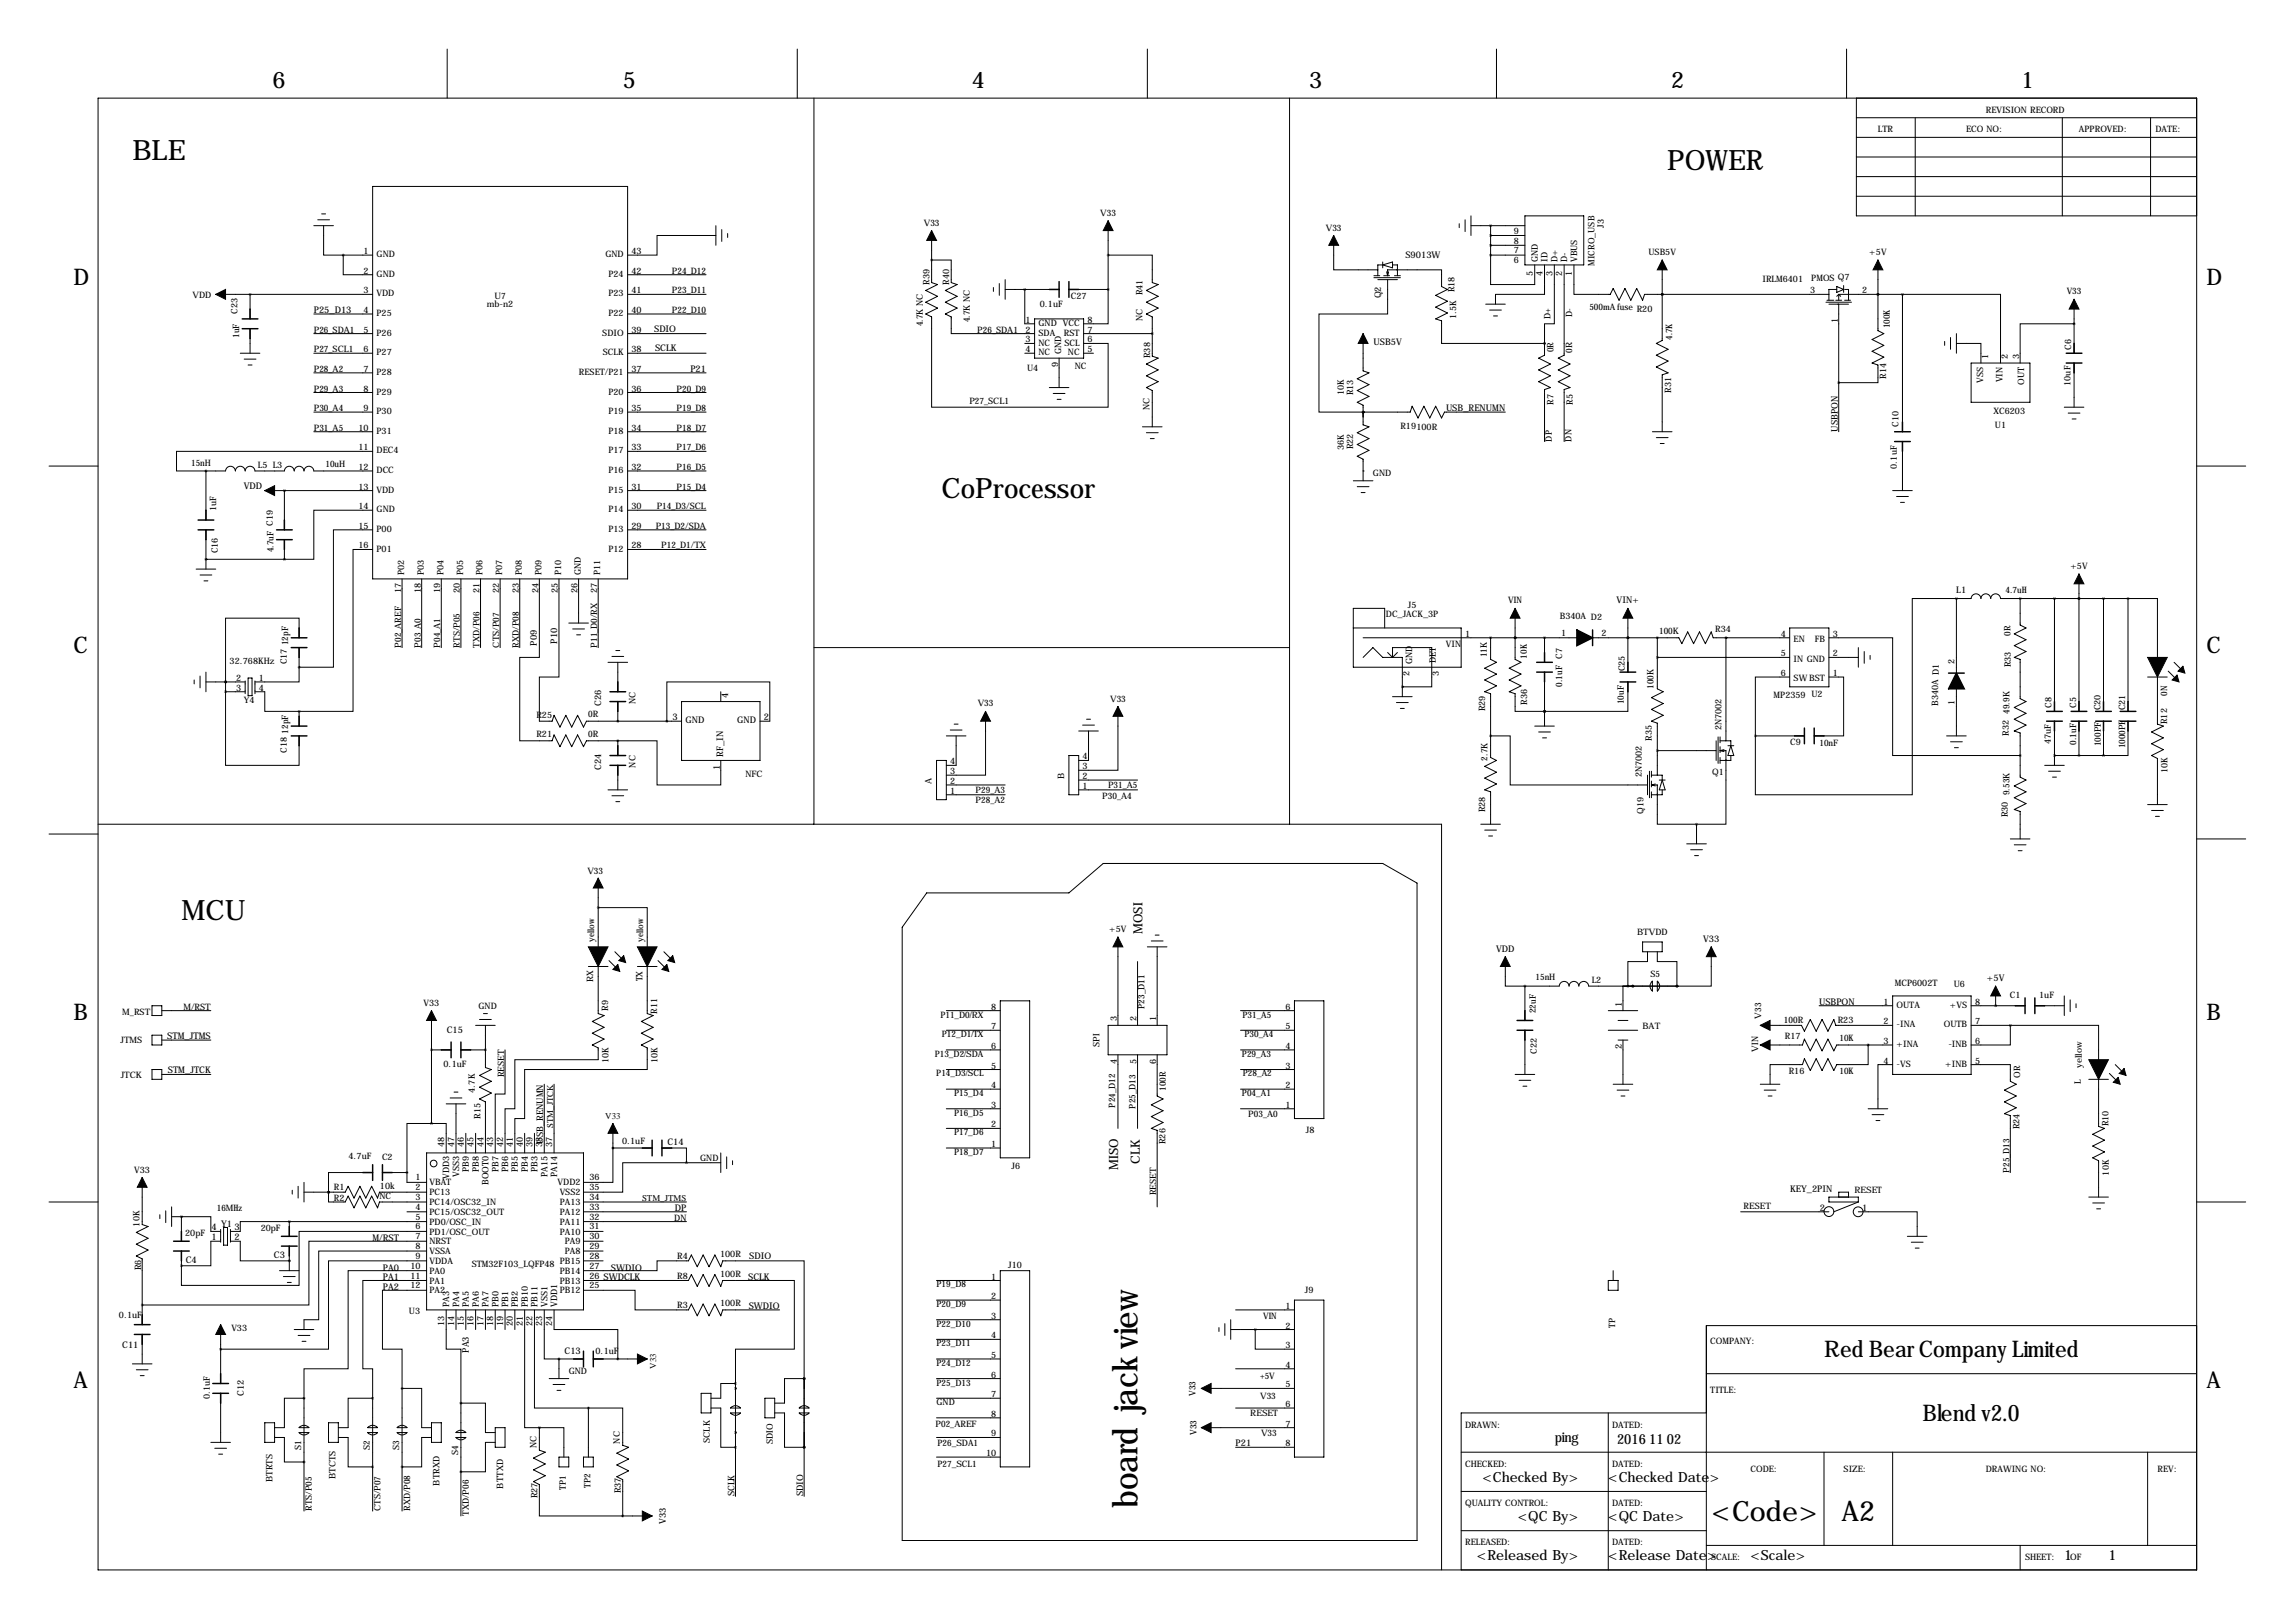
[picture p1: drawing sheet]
<svg xmlns="http://www.w3.org/2000/svg" width="594mm" height="419mm" viewBox="0 0 594 419" stroke-linecap="round" stroke-linejoin="round" font-family="sans-serif">
<defs><g id="words">
<text font-size="8.9" x="294.6" y="390.4" transform="rotate(-90 294.6 390.4)">board jack view</text>
<g font-size="7.3">
<text x="34.3" y="41.4">BLE</text>
<text x="431.8" y="43.9">POWER</text>
<text x="243.8" y="129">CoProcessor</text>
<text x="47" y="238.3">MCU</text>
<text x="443.3" y="393.7">&lt;Code&gt;</text>
<text x="477" y="393.7">A2</text>
</g>
<g font-size="5.9">
<text x="70.6" y="22.9">6</text>
<text x="161.3" y="22.9">5</text>
<text x="251.7" y="22.9">4</text>
<text x="339.1" y="22.9">3</text>
<text x="432.8" y="22.9">2</text>
<text x="523.5" y="22.9">1</text>
<text x="19" y="73.7">D</text>
<text x="571.5" y="73.7">D</text>
<text x="19" y="168.9">C</text>
<text x="571.5" y="168.9">C</text>
<text x="19" y="264.2">B</text>
<text x="571.5" y="264.2">B</text>
<text x="472.5" y="351.2">Red Bear Company Limited</text>
<text x="19" y="359.4">A</text>
<text x="571.5" y="359.4">A</text>
<text x="498" y="367.7">Blend v2.0</text>
</g>
<g font-size="3.6">
<text x="402.7" y="373.3">ping</text>
<text x="418.8" y="373.8">2016 11 02</text>
<text x="384" y="383.5">&lt;Checked By&gt;</text>
<text x="416.6" y="383.5">&lt;Checked Date&gt;</text>
<text x="393.1" y="393.7">&lt;QC By&gt;</text>
<text x="416.6" y="393.7">&lt;QC Date&gt;</text>
<text x="382.5" y="403.9">&lt;Released By&gt;</text>
<text x="416.6" y="403.9">&lt;Release Date&gt;</text>
<text x="453.4" y="403.9">&lt;Scale&gt;</text>
<text x="534.7" y="403.9">1</text>
<text x="546.1" y="403.9">1</text>
</g>
<g font-size="3.3">
<text x="296" y="241.8" transform="rotate(-90 296 241.8)">MOSI</text>
<text x="289.6" y="302.8" transform="rotate(-90 289.6 302.8)">MISO</text>
<text x="295.2" y="301.3" transform="rotate(-90 295.2 301.3)">CLK</text>
</g>
<g font-size="2.4">
<text x="364" y="66.8">S9013W</text>
<text x="357.8" y="77.3" transform="rotate(-90 357.8 77.3)">Q2</text>
<text x="81.3" y="81">P25_D13</text>
<text x="169.4" y="85.9">SDIO</text>
<text x="355.7" y="89.4">USB5V</text>
<text x="169.7" y="90.9">SCLK</text>
<text x="178.8" y="96.3">P21</text>
<text x="374.5" y="106.4">USB_RENUMN</text>
<text x="476" y="111.8" transform="rotate(-90 476 111.8)">USBPON</text>
<text x="63.2" y="126.5">VDD</text>
<text x="506.7" y="153.4">L1</text>
<text x="418.7" y="156.2">VIN+</text>
<text x="139.1" y="167.1" transform="rotate(-90 139.1 167.1)">P09</text>
<text x="144.3" y="166.6" transform="rotate(-90 144.3 166.6)">P10</text>
<text x="155.7" y="182.7" transform="rotate(-90 155.7 182.7)">C26</text>
<text x="188.6" y="180.6" transform="rotate(-90 188.6 180.6)">4</text>
<text x="174.2" y="186.4">3</text>
<text x="177.5" y="187.3">GND</text>
<text x="190.9" y="187.3">GND</text>
<text x="197.9" y="186.4">2</text>
<text x="187.3" y="195.8" transform="rotate(-90 187.3 195.8)">RF_IN</text>
<text x="155.7" y="199.2" transform="rotate(-90 155.7 199.2)">C24</text>
<text x="186.4" y="199.2" transform="rotate(-90 186.4 199.2)">1</text>
<text x="441.1" y="243.8">V33</text>
<text x="387.5" y="246.4">VDD</text>
<text x="514.6" y="254">+5V</text>
<text x="420.1" y="260.6" transform="rotate(-90 420.1 260.6)">1</text>
<text x="471.2" y="260.1">USBPON</text>
<text x="43.3" y="269">STM_JTMS</text>
<text x="115.8" y="267.5">C15</text>
<text x="420.1" y="271.6" transform="rotate(-90 420.1 271.6)">2</text>
<text x="43.5" y="277.9">STM_JTCK</text>
<text x="140.7" y="296" transform="rotate(-90 140.7 296)">USB_RENUMN</text>
<text x="172.9" y="296.4">C14</text>
<text x="463.6" y="308.5">KEY_2PIN</text>
<text x="57.2" y="317.5">Y1</text>
<text x="174.8" y="313.4">DP</text>
<text x="471.3" y="313.4">2</text>
<text x="482.3" y="313.4">1</text>
<text x="54.8" y="321.1">1</text>
<text x="54.8" y="318.5">4</text>
<text x="60.7" y="321.1">2</text>
<text x="60.7" y="318.5">3</text>
<text x="96.5" y="321.3">M/RST</text>
<text x="48.1" y="326.9">C4</text>
<text x="71" y="325.6">C3</text>
<text x="99.2" y="328.9">PA0</text>
<text x="158.2" y="328.9">SWDIO</text>
<text x="194.1" y="325.9">SDIO</text>
<text x="99.2" y="334">PA2</text>
<text x="99.2" y="331.5">PA1</text>
<text x="193.8" y="331.2">SCLK</text>
<text x="193.9" y="338.8">SWDIO</text>
<text x="31.7" y="349">C11</text>
<text x="121.4" y="350.2" transform="rotate(-90 121.4 350.2)">PA3</text>
<text x="146.2" y="350.5">C13</text>
<text x="63.1" y="361.3" transform="rotate(-90 63.1 361.3)">C12</text>
<text x="320" y="374.4">P21</text>
<text x="190.2" y="387.3" transform="rotate(-90 190.2 387.3)">SCLK</text>
<text x="208" y="387.3" transform="rotate(-90 208 387.3)">SDIO</text>
<text x="172.5" y="394.5" transform="rotate(-90 172.5 394.5)">V33</text>
</g>
<g font-size="2.3">
<text x="514.4" y="29.2">REVISION RECORD</text>
<text x="486.4" y="34.3">LTR</text>
<text x="509.3" y="34.3">ECO NO:</text>
<text x="538.5" y="34.3">APPROVED:</text>
<text x="558.3" y="34.3">DATE:</text>
<text x="239.3" y="58.4">V33</text>
<text x="285" y="55.9">V33</text>
<text x="343.4" y="59.7">V33</text>
<text x="415.4" y="59" transform="rotate(-90 415.4 59)">J3</text>
<text x="94.2" y="65.8">1</text>
<text x="163.6" y="65.8">43</text>
<text x="392.1" y="65.6">7</text>
<text x="392.1" y="63.1">8</text>
<text x="392.1" y="60.5">9</text>
<text x="94.2" y="70.9">2</text>
<text x="97.5" y="66.6">GND</text>
<text x="97.5" y="71.7">GND</text>
<text x="156.8" y="66.6">GND</text>
<text x="157.6" y="71.7">P24</text>
<text x="163.6" y="70.9">42</text>
<text x="174" y="70.9">P24_D12</text>
<text x="392.1" y="68.2">6</text>
<text x="397" y="71.4" transform="rotate(-90 397 71.4)">5</text>
<text x="398.3" y="67.8" transform="rotate(-90 398.3 67.8)">GND</text>
<text x="399.5" y="71.4" transform="rotate(-90 399.5 71.4)">4</text>
<text x="400.9" y="67.8" transform="rotate(-90 400.9 67.8)">ID</text>
<text x="402.1" y="71.4" transform="rotate(-90 402.1 71.4)">3</text>
<text x="403.4" y="67.8" transform="rotate(-90 403.4 67.8)">D+</text>
<text x="404.6" y="71.4" transform="rotate(-90 404.6 71.4)">2</text>
<text x="405.9" y="67.8" transform="rotate(-90 405.9 67.8)">D-</text>
<text x="407.2" y="71.4" transform="rotate(-90 407.2 71.4)">1</text>
<text x="408.5" y="67.8" transform="rotate(-90 408.5 67.8)">VBUS</text>
<text x="413" y="68.8" transform="rotate(-90 413 68.8)">MICRO_USB</text>
<text x="427" y="66">USB5V</text>
<text x="484.2" y="66">+5V</text>
<text x="49.9" y="77.2">VDD</text>
<text x="94.2" y="75.9">3</text>
<text x="97.5" y="76.8">VDD</text>
<text x="128.1" y="77.5">U7</text>
<text x="157.6" y="76.8">P23</text>
<text x="163.6" y="75.9">41</text>
<text x="174" y="75.9">P23_D11</text>
<text x="240.8" y="73.7" transform="rotate(-90 240.8 73.7)">R39</text>
<text x="245.9" y="73.7" transform="rotate(-90 245.9 73.7)">R40</text>
<text x="277.4" y="77.3">C27</text>
<text x="295.9" y="76.5" transform="rotate(-90 295.9 76.5)">R41</text>
<text x="376.8" y="75.7" transform="rotate(-90 376.8 75.7)">R18</text>
<text x="456.5" y="72.9">IRLM6401</text>
<text x="468.8" y="75.9">3</text>
<text x="469.2" y="72.6">PMOS Q7</text>
<text x="482.3" y="75.9">2</text>
<text x="535.3" y="76.2">V33</text>
<text x="61.6" y="81.3" transform="rotate(-90 61.6 81.3)">C23</text>
<text x="94.2" y="81">4</text>
<text x="97.5" y="81.8">P25</text>
<text x="126.1" y="79.6">mb-n2</text>
<text x="157.6" y="81.8">P22</text>
<text x="163.6" y="81">40</text>
<text x="174" y="81">P22_D10</text>
<text x="251.2" y="83.5" transform="rotate(-90 251.2 83.5)">4.7K NC</text>
<text x="265.6" y="83.6">1</text>
<text x="269.3" y="79.5">0.1uF</text>
<text x="281.7" y="83.6">8</text>
<text x="295.9" y="83.1" transform="rotate(-90 295.9 83.1)">NC</text>
<text x="377.2" y="82.7" transform="rotate(-90 377.2 82.7)">1.5K</text>
<text x="401.6" y="82.5" transform="rotate(-90 401.6 82.5)">D+</text>
<text x="407.2" y="82" transform="rotate(-90 407.2 82)">D-</text>
<text x="411.7" y="80.3">500mA fuse R20</text>
<text x="476" y="83.6" transform="rotate(-90 476 83.6)">1</text>
<text x="62" y="87.4" transform="rotate(-90 62 87.4)">1uF</text>
<text x="81.3" y="86.1">P26_SDA1</text>
<text x="94.2" y="86.1">5</text>
<text x="97.5" y="86.9">P26</text>
<text x="156" y="86.9">SDIO</text>
<text x="163.6" y="86.1">39</text>
<text x="239" y="84.5" transform="rotate(-90 239 84.5)">4.7K NC</text>
<text x="253.1" y="86.1">P26_SDA1</text>
<text x="265.6" y="86.1">2</text>
<text x="265.6" y="88.6">3</text>
<text x="269" y="84.4">GND VCC</text>
<text x="269" y="86.9">SDA</text>
<text x="269" y="89.5">NC</text>
<text x="275.6" y="86.9">RST</text>
<text x="275.7" y="89.5">SCL</text>
<text x="281.7" y="88.6">6</text>
<text x="281.7" y="86.1">7</text>
<text x="433.1" y="88" transform="rotate(-90 433.1 88)">4.7K</text>
<text x="489.5" y="85" transform="rotate(-90 489.5 85)">100K</text>
<text x="81.3" y="91.2">P27_SCL1</text>
<text x="94.2" y="91.2">6</text>
<text x="97.5" y="92">P27</text>
<text x="156.1" y="92">SCLK</text>
<text x="163.6" y="91.2">38</text>
<text x="265.6" y="91.2">4</text>
<text x="269" y="92">NC</text>
<text x="274.1" y="95" transform="rotate(-90 274.1 95)">9</text>
<text x="274.9" y="91.7" transform="rotate(-90 274.9 91.7)">GND</text>
<text x="276.6" y="92">NC</text>
<text x="278.4" y="95.6">NC</text>
<text x="281.7" y="91.2">5</text>
<text x="297.9" y="92.7" transform="rotate(-90 297.9 92.7)">R38</text>
<text x="402.4" y="91.2" transform="rotate(-90 402.4 91.2)">0R</text>
<text x="407.2" y="91.3" transform="rotate(-90 407.2 91.3)">0R</text>
<text x="514.9" y="93" transform="rotate(-90 514.9 93)">1</text>
<text x="520" y="93" transform="rotate(-90 520 93)">2</text>
<text x="523" y="93" transform="rotate(-90 523 93)">3</text>
<text x="536.4" y="90.5" transform="rotate(-90 536.4 90.5)">C6</text>
<text x="81.3" y="96.3">P28_A2</text>
<text x="81.3" y="101.3">P29_A3</text>
<text x="94.2" y="96.3">7</text>
<text x="94.2" y="101.3">8</text>
<text x="97.5" y="97.1">P28</text>
<text x="149.9" y="97.1">RESET/P21</text>
<text x="163.6" y="101.3">36</text>
<text x="163.6" y="96.3">37</text>
<text x="175.2" y="101.3">P20_D9</text>
<text x="266" y="96">U4</text>
<text x="432.8" y="101.6" transform="rotate(-90 432.8 101.6)">R31</text>
<text x="488.5" y="98.1" transform="rotate(-90 488.5 98.1)">R14</text>
<text x="513.6" y="99.1" transform="rotate(-90 513.6 99.1)">VSS</text>
<text x="518.7" y="98.9" transform="rotate(-90 518.7 98.9)">VIN</text>
<text x="524.3" y="99.6" transform="rotate(-90 524.3 99.6)">OUT</text>
<text x="536.3" y="99.9" transform="rotate(-90 536.3 99.9)">10uF</text>
<text x="81.3" y="106.4">P30_A4</text>
<text x="94.2" y="106.4">9</text>
<text x="97.5" y="102.2">P29</text>
<text x="97.5" y="107.2">P30</text>
<text x="157.6" y="107.2">P19</text>
<text x="157.6" y="102.2">P20</text>
<text x="163.6" y="106.4">35</text>
<text x="175.2" y="106.4">P19_D8</text>
<text x="251.1" y="104.6">P27_SCL1</text>
<text x="297.7" y="106.2" transform="rotate(-90 297.7 106.2)">NC</text>
<text x="348.1" y="102.4" transform="rotate(-90 348.1 102.4)">10K</text>
<text x="350.5" y="102.4" transform="rotate(-90 350.5 102.4)">R13</text>
<text x="402.3" y="104.8" transform="rotate(-90 402.3 104.8)">R7</text>
<text x="407.4" y="104.8" transform="rotate(-90 407.4 104.8)">R5</text>
<text x="516.4" y="107.2">XC6203</text>
<text x="81.3" y="111.5">P31_A5</text>
<text x="92.9" y="111.5">10</text>
<text x="97.5" y="112.3">P31</text>
<text x="157.6" y="112.3">P18</text>
<text x="163.6" y="111.5">34</text>
<text x="175.2" y="111.5">P18_D7</text>
<text x="362.7" y="111.1">R19100R</text>
<text x="491.7" y="110.5" transform="rotate(-90 491.7 110.5)">C10</text>
<text x="516.7" y="110.8">U1</text>
<text x="92.9" y="116.6">11</text>
<text x="97.5" y="117.4">DEC4</text>
<text x="157.6" y="117.4">P17</text>
<text x="163.6" y="116.6">33</text>
<text x="175.2" y="116.6">P17_D6</text>
<text x="348.1" y="116.6" transform="rotate(-90 348.1 116.6)">36K</text>
<text x="350.5" y="116.3" transform="rotate(-90 350.5 116.3)">R22</text>
<text x="401.9" y="114.3" transform="rotate(-90 401.9 114.3)">DP</text>
<text x="407" y="114.3" transform="rotate(-90 407 114.3)">DN</text>
<text x="49.5" y="120.7">15nH</text>
<text x="66.8" y="121.2">L5 L3</text>
<text x="84.3" y="120.9">10uH</text>
<text x="92.9" y="121.7">12</text>
<text x="97.5" y="122.5">DCC</text>
<text x="157.6" y="122.5">P16</text>
<text x="163.6" y="121.7">32</text>
<text x="175.2" y="121.7">P16_D5</text>
<text x="355.6" y="123.2">GND</text>
<text x="491.3" y="121.3" transform="rotate(-90 491.3 121.3)">0.1uF</text>
<text x="92.9" y="126.7">13</text>
<text x="92.9" y="131.8">14</text>
<text x="97.5" y="127.6">VDD</text>
<text x="157.6" y="127.6">P15</text>
<text x="163.6" y="131.8">30</text>
<text x="163.6" y="126.7">31</text>
<text x="170.1" y="131.8">P14_D3/SCL</text>
<text x="175.2" y="126.7">P15_D4</text>
<text x="56" y="132.2" transform="rotate(-90 56 132.2)">1uF</text>
<text x="92.9" y="136.9">15</text>
<text x="97.5" y="132.6">GND</text>
<text x="97.5" y="137.7">P00</text>
<text x="157.6" y="137.7">P13</text>
<text x="157.6" y="132.6">P14</text>
<text x="163.6" y="136.9">29</text>
<text x="169.8" y="136.9">P13_D2/SDA</text>
<text x="56.4" y="143.3" transform="rotate(-90 56.4 143.3)">C16</text>
<text x="70.9" y="143" transform="rotate(-90 70.9 143)">4.7uF C19</text>
<text x="92.9" y="142">16</text>
<text x="97.5" y="142.8">P01</text>
<text x="157.6" y="142.8">P12</text>
<text x="163.6" y="142">28</text>
<text x="171.3" y="142">P12_D1/TX</text>
<text x="104.7" y="148.8" transform="rotate(-90 104.7 148.8)">P02</text>
<text x="109.8" y="148.8" transform="rotate(-90 109.8 148.8)">P03</text>
<text x="114.9" y="148.8" transform="rotate(-90 114.9 148.8)">P04</text>
<text x="119.9" y="148.8" transform="rotate(-90 119.9 148.8)">P05</text>
<text x="125" y="148.8" transform="rotate(-90 125 148.8)">P06</text>
<text x="130.1" y="148.8" transform="rotate(-90 130.1 148.8)">P07</text>
<text x="135.2" y="148.8" transform="rotate(-90 135.2 148.8)">P08</text>
<text x="140.3" y="148.8" transform="rotate(-90 140.3 148.8)">P09</text>
<text x="145.3" y="148.8" transform="rotate(-90 145.3 148.8)">P10</text>
<text x="150.4" y="148.8" transform="rotate(-90 150.4 148.8)">GND</text>
<text x="155.5" y="148.8" transform="rotate(-90 155.5 148.8)">P11</text>
<text x="536.2" y="147.3">+5V</text>
<text x="103.9" y="153.5" transform="rotate(-90 103.9 153.5)">17</text>
<text x="109" y="153.5" transform="rotate(-90 109 153.5)">18</text>
<text x="114" y="153.5" transform="rotate(-90 114 153.5)">19</text>
<text x="119.1" y="153.5" transform="rotate(-90 119.1 153.5)">20</text>
<text x="124.2" y="153.5" transform="rotate(-90 124.2 153.5)">21</text>
<text x="129.3" y="153.5" transform="rotate(-90 129.3 153.5)">22</text>
<text x="134.4" y="153.5" transform="rotate(-90 134.4 153.5)">23</text>
<text x="139.4" y="153.5" transform="rotate(-90 139.4 153.5)">24</text>
<text x="144.5" y="153.5" transform="rotate(-90 144.5 153.5)">25</text>
<text x="149.6" y="153.5" transform="rotate(-90 149.6 153.5)">26</text>
<text x="154.7" y="153.5" transform="rotate(-90 154.7 153.5)">27</text>
<text x="519.5" y="153.4">4.7uH</text>
<text x="359" y="159.6">DC_JACK_3P</text>
<text x="364.6" y="157.5">J5</text>
<text x="390.7" y="156.2">VIN</text>
<text x="404" y="160.4">B340A D2</text>
<text x="74.7" y="167" transform="rotate(-90 74.7 167)">12pF</text>
<text x="103.9" y="167.6" transform="rotate(-90 103.9 167.6)">P02_AREF</text>
<text x="109" y="167.6" transform="rotate(-90 109 167.6)">P03_A0</text>
<text x="114" y="167.6" transform="rotate(-90 114 167.6)">P04_A1</text>
<text x="119.1" y="167.6" transform="rotate(-90 119.1 167.6)">RTS/P05</text>
<text x="124.2" y="167.6" transform="rotate(-90 124.2 167.6)">TXD/P06</text>
<text x="129.3" y="167.6" transform="rotate(-90 129.3 167.6)">CTS/P07</text>
<text x="134.4" y="167.6" transform="rotate(-90 134.4 167.6)">RXD/P08</text>
<text x="154.7" y="167.6" transform="rotate(-90 154.7 167.6)">P11_D0/RX</text>
<text x="374.5" y="167.4">VIN</text>
<text x="379.5" y="164.8">1</text>
<text x="404.3" y="164.6">1</text>
<text x="414.8" y="164.6">2</text>
<text x="429.7" y="164.1">100K</text>
<text x="444.2" y="163.7">R34</text>
<text x="461.2" y="164.8">4</text>
<text x="464.6" y="166.2">EN</text>
<text x="470.1" y="166.2">FB</text>
<text x="474.7" y="164.8">3</text>
<text x="520.7" y="164.6" transform="rotate(-90 520.7 164.6)">0R</text>
<text x="59.5" y="172">32.768KHz</text>
<text x="74.3" y="172" transform="rotate(-90 74.3 172)">C17</text>
<text x="365.8" y="172" transform="rotate(-90 365.8 172)">GND</text>
<text x="371.9" y="171.7" transform="rotate(-90 371.9 171.7)">DET</text>
<text x="385.1" y="170.1" transform="rotate(-90 385.1 170.1)">11K</text>
<text x="395.5" y="170.5" transform="rotate(-90 395.5 170.5)">10K</text>
<text x="404.6" y="170.5" transform="rotate(-90 404.6 170.5)">C7</text>
<text x="420.9" y="173.7" transform="rotate(-90 420.9 173.7)">C25</text>
<text x="461.2" y="169.9">5</text>
<text x="464.6" y="171.2">IN GND</text>
<text x="474.7" y="169.9">2</text>
<text x="506.2" y="172" transform="rotate(-90 506.2 172)">2</text>
<text x="520.8" y="172.7" transform="rotate(-90 520.8 172.7)">R33</text>
<text x="61.2" y="176.3">2</text>
<text x="61.2" y="178.8">3</text>
<text x="67.1" y="176.3">1</text>
<text x="67.1" y="178.8">4</text>
<text x="365.1" y="175.1" transform="rotate(-90 365.1 175.1)">2</text>
<text x="372.7" y="175.1" transform="rotate(-90 372.7 175.1)">3</text>
<text x="404.7" y="177.8" transform="rotate(-90 404.7 177.8)">0.1uF</text>
<text x="428.2" y="178.3" transform="rotate(-90 428.2 178.3)">100K</text>
<text x="461.2" y="175">6</text>
<text x="464.6" y="176.3">SWBST</text>
<text x="474.7" y="175">1</text>
<text x="63.1" y="182">Y4</text>
<text x="138.9" y="185.8">R25</text>
<text x="152.4" y="185.7">0R</text>
<text x="164.6" y="182.2" transform="rotate(-90 164.6 182.2)">NC</text>
<text x="253.2" y="182.9">V33</text>
<text x="287.5" y="181.6">V33</text>
<text x="384.6" y="184.2" transform="rotate(-90 384.6 184.2)">R29</text>
<text x="395.6" y="182.4" transform="rotate(-90 395.6 182.4)">R36</text>
<text x="420.6" y="182.3" transform="rotate(-90 420.6 182.3)">10uF</text>
<text x="459.4" y="180.6">MP2359 U2</text>
<text x="502" y="182.7" transform="rotate(-90 502 182.7)">B340A D1</text>
<text x="506.2" y="182.4" transform="rotate(-90 506.2 182.4)">1</text>
<text x="520.4" y="184.8" transform="rotate(-90 520.4 184.8)">49.9K</text>
<text x="531.4" y="183.2" transform="rotate(-90 531.4 183.2)">C8</text>
<text x="537.7" y="183.2" transform="rotate(-90 537.7 183.2)">C5</text>
<text x="544.1" y="183.9" transform="rotate(-90 544.1 183.9)">C20</text>
<text x="550.4" y="183.9" transform="rotate(-90 550.4 183.9)">C21</text>
<text x="561.3" y="180.1" transform="rotate(-90 561.3 180.1)">0N</text>
<text x="74.7" y="189.9" transform="rotate(-90 74.7 189.9)">12pF</text>
<text x="138.9" y="190.8">R21</text>
<text x="152.4" y="190.8">0R</text>
<text x="427.8" y="191.8" transform="rotate(-90 427.8 191.8)">R35</text>
<text x="445.9" y="189" transform="rotate(-90 445.9 189)">2N7002</text>
<text x="520.3" y="190.5" transform="rotate(-90 520.3 190.5)">R32</text>
<text x="561.3" y="187.5" transform="rotate(-90 561.3 187.5)">R12</text>
<text x="74.3" y="194.8" transform="rotate(-90 74.3 194.8)">C18</text>
<text x="246.1" y="197.9">4</text>
<text x="280.4" y="196.6">4</text>
<text x="385.3" y="196.9" transform="rotate(-90 385.3 196.9)">2.7K</text>
<text x="463.7" y="192.9">C9</text>
<text x="471.3" y="193">10nF</text>
<text x="531.2" y="192.6" transform="rotate(-90 531.2 192.6)">47uF</text>
<text x="537.7" y="192.8" transform="rotate(-90 537.7 192.8)">0.1uF</text>
<text x="544.1" y="193.2" transform="rotate(-90 544.1 193.2)">100PF</text>
<text x="550.4" y="193.7" transform="rotate(-90 550.4 193.7)">1000PF</text>
<text x="164.6" y="198.7" transform="rotate(-90 164.6 198.7)">NC</text>
<text x="193.1" y="201.2">NFC</text>
<text x="241.3" y="203" transform="rotate(-90 241.3 203)">A</text>
<text x="246.1" y="202.9">2</text>
<text x="246.1" y="200.4">3</text>
<text x="275.6" y="201.7" transform="rotate(-90 275.6 201.7)">B</text>
<text x="280.4" y="201.7">2</text>
<text x="280.4" y="199.1">3</text>
<text x="287" y="204">P31_A5</text>
<text x="425.3" y="201.2" transform="rotate(-90 425.3 201.2)">2N7002</text>
<text x="443.5" y="200.7">Q1</text>
<text x="561.4" y="200.2" transform="rotate(-90 561.4 200.2)">10K</text>
<text x="246.1" y="205.5">1</text>
<text x="252.7" y="205.3">P29_A3</text>
<text x="252.7" y="207.8">P28_A2</text>
<text x="280.4" y="204.2">1</text>
<text x="285.5" y="206.8">P30_A4</text>
<text x="520.4" y="205.8" transform="rotate(-90 520.4 205.8)">9.53K</text>
<text x="384.6" y="210.3" transform="rotate(-90 384.6 210.3)">R28</text>
<text x="425.7" y="210.7" transform="rotate(-90 425.7 210.7)">Q19</text>
<text x="520" y="211.6" transform="rotate(-90 520 211.6)">R30</text>
<text x="152.1" y="226.3">V33</text>
<text x="153.9" y="243.8" transform="rotate(-90 153.9 243.8)">yellow</text>
<text x="166.6" y="243.8" transform="rotate(-90 166.6 243.8)">yellow</text>
<text x="287.3" y="241.3">+5V</text>
<text x="424" y="242.1">BTVDD</text>
<text x="153.7" y="254.2" transform="rotate(-90 153.7 254.2)">RX</text>
<text x="166.4" y="254" transform="rotate(-90 166.4 254)">TX</text>
<text x="397.7" y="253.8">15nH</text>
<text x="412.3" y="254.5">L2</text>
<text x="427.5" y="253">S5</text>
<text x="490.8" y="255.4">MCP6002T</text>
<text x="506" y="255.5">U6</text>
<text x="31.7" y="262.7">M_RST</text>
<text x="47.5" y="261.4">M/RST</text>
<text x="109.7" y="260.4">V33</text>
<text x="124" y="261.1">GND</text>
<text x="157.5" y="261.7" transform="rotate(-90 157.5 261.7)">R9</text>
<text x="170.2" y="262.4" transform="rotate(-90 170.2 262.4)">R11</text>
<text x="243.6" y="263.4">P11_D0/RX</text>
<text x="256.7" y="261.4">8</text>
<text x="296.4" y="261.1" transform="rotate(-90 296.4 261.1)">P23_D11</text>
<text x="321.8" y="263.4">P31_A5</text>
<text x="332.9" y="261.4">6</text>
<text x="397.8" y="262.3" transform="rotate(-90 397.8 262.3)">22uF</text>
<text x="456.2" y="263.7" transform="rotate(-90 456.2 263.7)">V33</text>
<text x="487.9" y="260.1">1</text>
<text x="491.2" y="260.9">OUTA</text>
<text x="505" y="260.9">+VS</text>
<text x="511.6" y="260.1">8</text>
<text x="520.6" y="258.4">C1</text>
<text x="528.2" y="258.3">1uF</text>
<text x="244" y="268.5">P12_D1/TX</text>
<text x="256.7" y="266.4">7</text>
<text x="289.3" y="264.4" transform="rotate(-90 289.3 264.4)">3</text>
<text x="294.4" y="264.4" transform="rotate(-90 294.4 264.4)">2</text>
<text x="299.5" y="264.4" transform="rotate(-90 299.5 264.4)">1</text>
<text x="322.3" y="268.5">P30_A4</text>
<text x="332.9" y="266.4">5</text>
<text x="425.4" y="266.4">BAT</text>
<text x="462.1" y="264.9">100R</text>
<text x="462.3" y="269.1">R17</text>
<text x="476" y="264.8">R23</text>
<text x="476.4" y="269.5">10K</text>
<text x="487.9" y="265.2">2</text>
<text x="491.2" y="266">-INA</text>
<text x="503.5" y="266">OUTB</text>
<text x="511.6" y="265.2">7</text>
<text x="31.2" y="270">JTMS</text>
<text x="157.6" y="275.1" transform="rotate(-90 157.6 275.1)">10K</text>
<text x="170.3" y="275.1" transform="rotate(-90 170.3 275.1)">10K</text>
<text x="242.1" y="273.6">P13_D2/SDA</text>
<text x="256.7" y="271.5">6</text>
<text x="284.8" y="271" transform="rotate(-90 284.8 271)">SPI</text>
<text x="289.3" y="275.4" transform="rotate(-90 289.3 275.4)">4</text>
<text x="294.4" y="275.4" transform="rotate(-90 294.4 275.4)">5</text>
<text x="299.5" y="275.4" transform="rotate(-90 299.5 275.4)">6</text>
<text x="321.7" y="273.6">P29_A3</text>
<text x="332.9" y="271.5">4</text>
<text x="398" y="272.8" transform="rotate(-90 398 272.8)">C22</text>
<text x="455.4" y="272.2" transform="rotate(-90 455.4 272.2)">VIN</text>
<text x="487.9" y="270.3">3</text>
<text x="487.9" y="275.3">4</text>
<text x="491.2" y="271.1">+INA</text>
<text x="504.6" y="271.1">-INB</text>
<text x="511.6" y="275.3">5</text>
<text x="511.6" y="270.3">6</text>
<text x="31.3" y="279.2">JTCK</text>
<text x="114.9" y="276.2">0.1uF</text>
<text x="130.6" y="278.9" transform="rotate(-90 130.6 278.9)">RESET</text>
<text x="242.5" y="278.6">P14_D3/SCL</text>
<text x="256.7" y="281.7">4</text>
<text x="256.7" y="276.6">5</text>
<text x="321.9" y="278.6">P28_A2</text>
<text x="332.9" y="281.7">2</text>
<text x="332.9" y="276.6">3</text>
<text x="463.3" y="278">R16</text>
<text x="476.4" y="278.1">10K</text>
<text x="491.2" y="276.1">-VS</text>
<text x="503.9" y="276.1">+INB</text>
<text x="523.2" y="278.9" transform="rotate(-90 523.2 278.9)">OR</text>
<text x="539" y="280.5" transform="rotate(-90 539 280.5)">L</text>
<text x="539.2" y="276.5" transform="rotate(-90 539.2 276.5)">yellow</text>
<text x="123" y="282.9" transform="rotate(-90 123 282.9)">4.7K</text>
<text x="247.1" y="283.7">P15_D4</text>
<text x="256.7" y="286.8">3</text>
<text x="288.8" y="286.7" transform="rotate(-90 288.8 286.7)">P24_D12</text>
<text x="294.1" y="287" transform="rotate(-90 294.1 287)">P25_D13</text>
<text x="302" y="282.4" transform="rotate(-90 302 282.4)">100R</text>
<text x="321.7" y="283.7">P04_A1</text>
<text x="332.9" y="286.8">1</text>
<text x="124.5" y="289.6" transform="rotate(-90 124.5 289.6)">R15</text>
<text x="143.3" y="292" transform="rotate(-90 143.3 292)">STM_JTCK</text>
<text x="156.8" y="289.6">V33</text>
<text x="247.1" y="288.8">P16_D5</text>
<text x="247.1" y="293.9">P17_D6</text>
<text x="256.7" y="291.8">2</text>
<text x="323.3" y="289.1">P03_A0</text>
<text x="338.2" y="293.2">J8</text>
<text x="523.1" y="292.4" transform="rotate(-90 523.1 292.4)">R24</text>
<text x="546.1" y="291.6" transform="rotate(-90 546.1 291.6)">R10</text>
<text x="115.1" y="296.9" transform="rotate(-90 115.1 296.9)">48</text>
<text x="117.6" y="296.9" transform="rotate(-90 117.6 296.9)">47</text>
<text x="120.1" y="296.9" transform="rotate(-90 120.1 296.9)">46</text>
<text x="122.7" y="296.9" transform="rotate(-90 122.7 296.9)">45</text>
<text x="125.2" y="296.9" transform="rotate(-90 125.2 296.9)">44</text>
<text x="127.8" y="296.9" transform="rotate(-90 127.8 296.9)">43</text>
<text x="130.3" y="296.9" transform="rotate(-90 130.3 296.9)">42</text>
<text x="132.8" y="296.9" transform="rotate(-90 132.8 296.9)">41</text>
<text x="135.4" y="296.9" transform="rotate(-90 135.4 296.9)">40</text>
<text x="137.9" y="296.9" transform="rotate(-90 137.9 296.9)">39</text>
<text x="140.5" y="296.9" transform="rotate(-90 140.5 296.9)">38</text>
<text x="143" y="296.9" transform="rotate(-90 143 296.9)">37</text>
<text x="161.1" y="296.3">0.1uF</text>
<text x="247.1" y="299">P18_D7</text>
<text x="256.7" y="296.9">1</text>
<text x="301.8" y="296.2" transform="rotate(-90 301.8 296.2)">R26</text>
<text x="34.8" y="303.5">V33</text>
<text x="90.3" y="300.1">4.7uF</text>
<text x="98.9" y="300.2">C2</text>
<text x="107.6" y="305.6">1</text>
<text x="116.4" y="305.1" transform="rotate(-90 116.4 305.1)">VDD3</text>
<text x="118.9" y="304.6" transform="rotate(-90 118.9 304.6)">VSS3</text>
<text x="121.5" y="303.3" transform="rotate(-90 121.5 303.3)">PB9</text>
<text x="124" y="303.3" transform="rotate(-90 124 303.3)">PB8</text>
<text x="129.1" y="303.3" transform="rotate(-90 129.1 303.3)">PB7</text>
<text x="131.6" y="303.3" transform="rotate(-90 131.6 303.3)">PB6</text>
<text x="134.2" y="303.3" transform="rotate(-90 134.2 303.3)">PB5</text>
<text x="136.7" y="303.3" transform="rotate(-90 136.7 303.3)">PB4</text>
<text x="139.2" y="303.3" transform="rotate(-90 139.2 303.3)">PB3</text>
<text x="141.8" y="304.6" transform="rotate(-90 141.8 304.6)">PA15</text>
<text x="144.3" y="304.6" transform="rotate(-90 144.3 304.6)">PA14</text>
<text x="152.7" y="305.6">36</text>
<text x="181.4" y="300.5">GND</text>
<text x="262" y="302.6">J6</text>
<text x="520.4" y="303.5" transform="rotate(-90 520.4 303.5)">P25_D13</text>
<text x="546.2" y="304.3" transform="rotate(-90 546.2 304.3)">10K</text>
<text x="86.5" y="308.1">R1</text>
<text x="86.5" y="310.9">R2</text>
<text x="98.3" y="310.5">NC</text>
<text x="98.4" y="307.7">10k</text>
<text x="107.6" y="308.1">2</text>
<text x="107.6" y="310.6">3</text>
<text x="111.3" y="306.9">VBAT</text>
<text x="111.3" y="309.4">PC13</text>
<text x="111.3" y="312">PC14/OSC32_IN</text>
<text x="126.5" y="306.7" transform="rotate(-90 126.5 306.7)">BOOT0</text>
<text x="144.4" y="306.9">VDD2</text>
<text x="145" y="309.4">VSS2</text>
<text x="145" y="312">PA13</text>
<text x="152.7" y="308.1">35</text>
<text x="152.7" y="310.6">34</text>
<text x="166.3" y="310.9">STM_JTMS</text>
<text x="299.5" y="309.4" transform="rotate(-90 299.5 309.4)">RESET</text>
<text x="480.3" y="308.9">RESET</text>
<text x="36.2" y="317.5" transform="rotate(-90 36.2 317.5)">10K</text>
<text x="56.1" y="313.5">16MHz</text>
<text x="107.6" y="313.2">4</text>
<text x="107.6" y="315.7">5</text>
<text x="111.3" y="314.5">PC15/OSC32_OUT</text>
<text x="111.3" y="317">PD0/OSC_IN</text>
<text x="145" y="314.5">PA12</text>
<text x="145" y="317">PA11</text>
<text x="152.7" y="313.2">33</text>
<text x="152.7" y="315.7">32</text>
<text x="174.6" y="316">DN</text>
<text x="451.6" y="313">RESET</text>
<text x="48" y="319.9">20pF</text>
<text x="67.5" y="318.6">20pF</text>
<text x="107.6" y="318.3">6</text>
<text x="107.6" y="320.8">7</text>
<text x="107.6" y="323.3">8</text>
<text x="111.3" y="319.6">PD1/OSC_OUT</text>
<text x="111.3" y="322.1">NRST</text>
<text x="145" y="319.6">PA10</text>
<text x="146.3" y="322.1">PA9</text>
<text x="152.7" y="318.3">31</text>
<text x="152.7" y="320.8">30</text>
<text x="152.7" y="323.3">29</text>
<text x="36.6" y="328.8" transform="rotate(-90 36.6 328.8)">R6</text>
<text x="106.3" y="328.4">10</text>
<text x="107.6" y="325.9">9</text>
<text x="111.3" y="324.7">VSSA</text>
<text x="111.3" y="327.2">VDDA</text>
<text x="111.3" y="329.7">PA0</text>
<text x="122.2" y="328">STM32F103_LQFP48</text>
<text x="145" y="327.2">PB15</text>
<text x="145" y="329.7">PB14</text>
<text x="146.3" y="324.7">PA8</text>
<text x="152.7" y="325.9">28</text>
<text x="152.7" y="328.4">27</text>
<text x="175.4" y="325.9">R4</text>
<text x="186.5" y="325.5">100R</text>
<text x="261.1" y="328.2">J10</text>
<text x="106.3" y="331">11</text>
<text x="106.3" y="333.5">12</text>
<text x="111.3" y="332.3">PA1</text>
<text x="111.3" y="334.8">PA2</text>
<text x="145" y="332.3">PB13</text>
<text x="145" y="334.8">PB12</text>
<text x="152.7" y="331">26 SWDCLK</text>
<text x="152.7" y="333.5">25</text>
<text x="175.4" y="331">R8</text>
<text x="186.5" y="330.5">100R</text>
<text x="242.6" y="333.3">P19_D8</text>
<text x="256.7" y="331.2">1</text>
<text x="338" y="334.8">J9</text>
<text x="30.8" y="341.2">0.1uF</text>
<text x="105.9" y="340.1">U3</text>
<text x="116.4" y="338.3" transform="rotate(-90 116.4 338.3)">PA3</text>
<text x="118.9" y="338.3" transform="rotate(-90 118.9 338.3)">PA4</text>
<text x="121.5" y="338.3" transform="rotate(-90 121.5 338.3)">PA5</text>
<text x="124" y="338.3" transform="rotate(-90 124 338.3)">PA6</text>
<text x="126.5" y="338.3" transform="rotate(-90 126.5 338.3)">PA7</text>
<text x="129.1" y="338.3" transform="rotate(-90 129.1 338.3)">PB0</text>
<text x="131.6" y="338.3" transform="rotate(-90 131.6 338.3)">PB1</text>
<text x="134.2" y="338.3" transform="rotate(-90 134.2 338.3)">PB2</text>
<text x="136.7" y="338.3" transform="rotate(-90 136.7 338.3)">PB10</text>
<text x="139.2" y="338.3" transform="rotate(-90 139.2 338.3)">PB11</text>
<text x="141.8" y="338.3" transform="rotate(-90 141.8 338.3)">VSS1</text>
<text x="144.3" y="338.3" transform="rotate(-90 144.3 338.3)">VDD1</text>
<text x="175.4" y="338.6">R3</text>
<text x="186.5" y="338.2">100R</text>
<text x="242.6" y="338.3">P20_D9</text>
<text x="256.7" y="336.3">2</text>
<text x="256.7" y="341.4">3</text>
<text x="327.2" y="341.4">VIN</text>
<text x="332.9" y="338.8">1</text>
<text x="59.9" y="344.4">V33</text>
<text x="115.1" y="343.2" transform="rotate(-90 115.1 343.2)">13</text>
<text x="117.6" y="343.2" transform="rotate(-90 117.6 343.2)">14</text>
<text x="120.1" y="343.2" transform="rotate(-90 120.1 343.2)">15</text>
<text x="122.7" y="343.2" transform="rotate(-90 122.7 343.2)">16</text>
<text x="125.2" y="343.2" transform="rotate(-90 125.2 343.2)">17</text>
<text x="127.8" y="343.2" transform="rotate(-90 127.8 343.2)">18</text>
<text x="130.3" y="343.2" transform="rotate(-90 130.3 343.2)">19</text>
<text x="132.8" y="343.2" transform="rotate(-90 132.8 343.2)">20</text>
<text x="135.4" y="343.2" transform="rotate(-90 135.4 343.2)">21</text>
<text x="137.9" y="343.2" transform="rotate(-90 137.9 343.2)">22</text>
<text x="140.5" y="343.2" transform="rotate(-90 140.5 343.2)">23</text>
<text x="143" y="343.2" transform="rotate(-90 143 343.2)">24</text>
<text x="242.6" y="343.4">P22_D10</text>
<text x="256.7" y="346.5">4</text>
<text x="332.9" y="343.9">2</text>
<text x="418.3" y="343.6" transform="rotate(-90 418.3 343.6)">TP</text>
<text x="443" y="348">COMPANY:</text>
<text x="154.3" y="350.6">0.1uF</text>
<text x="242.6" y="348.5">P23_D11</text>
<text x="242.6" y="353.6">P24_D12</text>
<text x="256.7" y="351.5">5</text>
<text x="332.9" y="349">3</text>
<text x="147.3" y="355.6">GND</text>
<text x="170" y="354.3" transform="rotate(-90 170 354.3)">V33</text>
<text x="242.6" y="358.7">P25_D13</text>
<text x="256.7" y="356.6">6</text>
<text x="326.4" y="356.9">+5V</text>
<text x="332.9" y="354.1">4</text>
<text x="332.9" y="359.2">5</text>
<text x="54.4" y="362.1" transform="rotate(-90 54.4 362.1)">0.1uF</text>
<text x="242.6" y="363.8">GND</text>
<text x="256.7" y="361.7">7</text>
<text x="309.6" y="361.3" transform="rotate(-90 309.6 361.3)">V33</text>
<text x="326.4" y="362.2">V33</text>
<text x="332.9" y="364.2">6</text>
<text x="443" y="360.7">TITLE:</text>
<text x="242.3" y="369.3">P02_AREF</text>
<text x="256.7" y="366.8">8</text>
<text x="256.7" y="371.9">9</text>
<text x="309.9" y="371.5" transform="rotate(-90 309.9 371.5)">V33</text>
<text x="323.8" y="366.5">RESET</text>
<text x="326.6" y="371.9">V33</text>
<text x="332.9" y="369.3">7</text>
<text x="379.5" y="369.6">DRAWN:</text>
<text x="417.6" y="369.6">DATED:</text>
<text x="78" y="375.4" transform="rotate(-90 78 375.4)">S1</text>
<text x="95.8" y="375.4" transform="rotate(-90 95.8 375.4)">S2</text>
<text x="103.4" y="375.4" transform="rotate(-90 103.4 375.4)">S3</text>
<text x="118.6" y="376.7" transform="rotate(-90 118.6 376.7)">S4</text>
<text x="139" y="375" transform="rotate(-90 139 375)">NC</text>
<text x="160.6" y="373.7" transform="rotate(-90 160.6 373.7)">NC</text>
<text x="183.9" y="373.5" transform="rotate(-90 183.9 373.5)">SCLK</text>
<text x="200.2" y="373.7" transform="rotate(-90 200.2 373.7)">SDIO</text>
<text x="242.8" y="374.4">P26_SDA1</text>
<text x="255.4" y="376.9">10</text>
<text x="332.9" y="374.4">8</text>
<text x="70.6" y="383.6" transform="rotate(-90 70.6 383.6)">BTRTS</text>
<text x="86.9" y="382.9" transform="rotate(-90 86.9 382.9)">BTCTS</text>
<text x="242.8" y="379.7">P27_SCL1</text>
<text x="379.5" y="379.7">CHECKED:</text>
<text x="417.6" y="379.7">DATED:</text>
<text x="453.4" y="381">CODE:</text>
<text x="477.5" y="381">SIZE:</text>
<text x="514.4" y="381">DRAWING NO:</text>
<text x="558.8" y="381">REV:</text>
<text x="113.8" y="384.6" transform="rotate(-90 113.8 384.6)">BTRXD</text>
<text x="130.3" y="385.3" transform="rotate(-90 130.3 385.3)">BTTXD</text>
<text x="139.2" y="387.9" transform="rotate(-90 139.2 387.9)">R27</text>
<text x="146.6" y="385.6" transform="rotate(-90 146.6 385.6)">TP1</text>
<text x="152.9" y="385.1" transform="rotate(-90 152.9 385.1)">TP2</text>
<text x="160.8" y="386.6" transform="rotate(-90 160.8 386.6)">R37</text>
<text x="379.5" y="389.9">QUALITY CONTROL:</text>
<text x="417.6" y="389.9">DATED:</text>
<text x="80.8" y="391.2" transform="rotate(-90 80.8 391.2)">RTS/P05</text>
<text x="98.6" y="391.2" transform="rotate(-90 98.6 391.2)">CTS/P07</text>
<text x="106.2" y="391.2" transform="rotate(-90 106.2 391.2)">RXD/P08</text>
<text x="121.4" y="392.4" transform="rotate(-90 121.4 392.4)">TXD/P06</text>
<text x="379.5" y="400">RELEASED:</text>
<text x="417.6" y="400">DATED:</text>
<text x="443.2" y="403.9">SCALE:</text>
<text x="524.5" y="403.9">SHEET:</text>
<text x="536.2" y="403.9">OF</text>
</g>
</g></defs>
<g fill="none" stroke="#000" stroke-width=".26">
<path d="M115.8 12.7v12.7M206.5 12.7v12.7M297.2 12.7v12.7M387.6 12.7v12.7M478.3 12.7v12.7M25.4 25.4h543.6v381h-543.6zM210.8 25.4v188M334 25.4v188M480.8 25.4v30.5h88.2M480.8 30.5h88.2M480.8 35.6h88.2M496.1 30.5v25.4"/>
<path d="M534.2 30.5v25.4M557 30.5v25.4M81.3 58.4h5.1M82.3 56.9h3M83.3 55.4h1M83.8 58.4v7.6h5.1M96.5 48.3h66.1v101.6h-66.1zM185.4 58.4v5.1M186.9 59.4v3.1M241.3 59.7v13.5l1.5 .5-3 1.5 3 1.5-3 1.5 3 1.6-3 1.5 1.5 .7v23.4h45.7v-16.5h-6.3M287 57.1v17.8M378 57.9v1"/>
<path d="M379.5 56.9v3M381 58.4h14M381 55.9v5.1M386.1 58.4v7.6M395 55.9h15.2v12.7h-15.2zM480.8 40.6h88.2M480.8 45.7h88.2M480.8 50.8h88.2M55.9 76.2h40.6M64.8 76.2v6.4M88.9 66v5.1h7.6M88.9 66h7.6"/>
<path d="M162.6 76.2h20.3M162.6 71.1h20.3M185.4 61h-15.2v5h-7.6M188.5 60.5v1M241.3 67.3h5.1v5.9l1.5 .5-3 1.5 3 1.5-3 1.5 3 1.6-3 1.5 1.5 .7v4.4h21.6M257.3 74.4v1M258.8 73.4v3.1M260.3 74.9h14M260.3 72.4v5.1M265.4 74.9v8.9h2.6M276.9 74.9h10.1M287 74.9v8.9h-6.3"/>
<path d="M287 66h11.4v7.2l1.6 .5-3.1 1.5 3.1 1.5-3.1 1.5 3.1 1.6-3.1 1.5 1.5 .7v10.2l1.6 .5-3.1 1.5 3.1 1.6-3.1 1.5 3.1 1.5-3.1 1.5 1.5 .8v9.4M345.4 61v8.9h11.5M355.9 71.9h6.8M355.9 71.4h1.5M356.9 72.4h5M358.1 68.6h-1.2v2.8M358.1 68.6l2.6-.8v1.5zM358.1 67.8v1.5M358.4 71.4h1.5M359.2 70.4l.2 1M359.4 72.4v8.9h-17.8v25.4h11.5M359.4 71.4v-1.5h14v4.3l1.5 .7-3 1.6 3 1.5-3 1.5 3 1.5-3 1.6 1.5 .5v5.8h26.6"/>
<path d="M359.7 70.4l-.3 1M360.7 68.6h1.2v2.8M361.2 71.4h1.5M384.8 78.7h5.1M386.1 66v7.7h11.4v-5.1M386.1 66h8.9M386.1 63.5h8.9M386.1 61h8.9M400 68.6v7.6h-12.7v2.5M402.6 68.6v15.2h-2.6v5.1M405.1 68.6v23.3l-1.5 .8 3.1 1.5-3.1 1.6 3.1 1.5-3.1 1.5 3.1 1.5-1.6 .5v13.5M407.7 68.6v7.6h9.4l.7-1.5 1.6 3 1.5-3 1.5 3 1.5-3 1.5 3 .6-1.5h47.7"/>
<path d="M430.5 76.2h.1M430.5 67.3v20.8l-1.5 .8 3.1 1.5-3.1 1.5 3.1 1.6-3.1 1.5 3.1 1.5-1.6 .5v14.8M472.9 78.2h6.7M473.2 77.7h1.8M473.7 78.7h5.1M475.5 77.7h1.5M475.7 74.9h-2v2.8M475.7 74.2l1.8 .7-1.8 .8zM476.2 76.2h16.6M476.2 76.2v1.5M476.2 78.7v33.1M476.2 76.2l.6 .5"/>
<path d="M476.2 76.2l-.5 .5M477.5 73.9v1.8M477.8 77.7h1.5M477.8 74.9h1v2.8M486.4 67.3v18.3l1.5 .8-3 1.5 3 1.5-3 1.5 3 1.6-3 1.5 1.5 .5v4.6h-10.2M486.4 76.2h.1M492.8 76.2h25.4v17.8M492.8 76.2v35.6M537.2 77.5v13.9M62.2 91.4h5.1M63.2 93h3.1M64.3 94.5h1"/>
<path d="M64.8 85.1v6.3M81.3 81.3h15.2M81.3 86.4h15.2M81.3 91.4h15.2M81.3 96.5h15.2M162.6 81.3h20.3M162.6 86.4h20.3M162.6 91.4h20.3M162.6 96.5h20.3M265.4 91.4h2.6M265.4 88.9h2.6M268 82.6h12.7v10.1h-12.7z"/>
<path d="M274.3 92.7v7.6M280.7 86.4h17.7M280.7 91.4h2.5M353.1 86.4v9.6l1.5 .5-3.1 1.5 3.1 1.6-3.1 1.5 3.1 1.5-3.1 1.5 1.6 .8v5.1l1.5 .5-3.1 1.5 3.1 1.5-3.1 1.6 3.1 1.5-3.1 1.5 1.6 .8v5.6M385.8 80.3h3.1M386.8 81.8h1.1M400 88.9h.1M400 88.9v3l-1.5 .8 3.1 1.5-3.1 1.6 3.1 1.5-3.1 1.5 3.1 1.5-1.6 .5v13.5M503.7 88.4v1M505.2 87.4v3M506.7 88.9h6.4v5.1M506.7 86.4v5"/>
<path d="M510.5 94h15.3v10.1h-15.3zM537.2 83.8h-14v10.2M537.2 94v11.4M81.3 101.6h15.2M81.3 106.7h15.2M81.3 111.8h15.2M96.5 116.8h-50.8v5.1h7.6M162.6 101.6h20.3M162.6 106.7h20.3M162.6 111.8h20.3M162.6 116.8h20.3M271.8 100.3h5.1"/>
<path d="M272.8 101.9h3M273.8 103.4h1M295.9 110.5h5.1M296.9 112h3.1M297.9 113.5h1.1M353.1 106.7h.1M353.1 106.7h12.2l.5-1.5 1.5 3 1.5-3 1.5 3 1.6-3 1.5 3 .7-1.5h15.8M428 111.8h5.1M429 113.3h3.1M430 114.8h1M492.8 114.3v12.7M534.7 105.4h5.1"/>
<path d="M535.7 106.9h3M536.7 108.5h1M12.7 120.6h12.7M53.3 121.9h5.1a1.27 1.27 0 0 1 1.3-1.2 1.27 1.27 0 0 1 1.3 1.2 1.27 1.27 0 0 1 1.2-1.2 1.27 1.27 0 0 1 1.3 1.2 1.27 1.27 0 0 1 1.3-1.2 1.27 1.27 0 0 1 1.2 1.2h7.7a1.27 1.27 0 0 1 1.2-1.2 1.27 1.27 0 0 1 1.3 1.2 1.27 1.27 0 0 1 1.3-1.2 1.27 1.27 0 0 1 1.2 1.2 1.27 1.27 0 0 1 1.3-1.2 1.27 1.27 0 0 1 1.3 1.2h15.2M53.3 121.9v12.7M53.3 137.2v10.1M68.6 127h27.9M73.7 127h.1M73.7 127v10.2M73.7 139.7v5.1M96.5 132.1h-15.2v12.7h-7.6M96.5 137.2h-10.1v35.5h-8.9"/>
<path d="M162.6 121.9h20.3M162.6 127h20.3M162.6 132.1h20.3M162.6 137.2h20.3M350.5 124.5h5.1M351.5 126h3.1M352.6 127.5h1M353.1 121.9h.1M490.2 127h5.1M491.2 128.5h3.1M492.3 130h1M569 120.6h12.7"/>
<path d="M50.8 147.3h5.1M51.8 148.8h3.1M52.8 150.4h1M53.3 144.8h.1M53.3 144.8h20.4M96.5 142.2h-5.1v41.9h-13.9M104.1 149.9v17.7M109.2 149.9v17.7M114.3 149.9v17.7M119.4 149.9v17.7M124.5 149.9v17.7M129.5 149.9v17.7"/>
<path d="M134.6 149.9v17.7M139.7 149.9v20.3h-5.1v21.6h8.4l.5-1.6 1.5 3.1 1.6-3.1 1.5 3.1 1.5-3.1 1.5 3.1 .8-1.5h8.1M144.8 149.9v25.4h-5.1v11.4h3.3l.5-1.5 1.5 3 1.6-3 1.5 3 1.5-3 1.5 3 .8-1.5h24.6M149.9 149.9v11.4M154.9 149.9v17.7M162.6 142.2h20.3M392.4 157.5v13.2l1.6 .7-3.1 1.6 3.1 1.5-3.1 1.5 3.1 1.5-3.1 1.6 1.5 .5v4.5h7.6M421.6 157.5v16.5M506.7 154.9h3.8a1.27 1.27 0 0 1 1.3-1.2 1.27 1.27 0 0 1 1.3 1.2 1.27 1.27 0 0 1 1.2-1.2 1.27 1.27 0 0 1 1.3 1.2 1.27 1.27 0 0 1 1.3-1.2 1.27 1.27 0 0 1 1.3 1.2h33M506.7 154.9h-11.4v50.8h-40.6v-15.2M506.7 154.9v19.3M523.2 154.9v6.9l1.6 .8-3.1 1.5 3.1 1.5-3.1 1.5 3.1 1.6-3.1 1.5 1.5 .5v10.1l1.6 .8-3.1 1.5 3.1 1.6-3.1 1.5 3.1 1.5-3.1 1.5 1.5 .5v11.5l1.6 .7-3.1 1.6 3.1 1.5-3.1 1.5 3.1 1.5-3.1 1.5 1.5 .6v7.1"/>
<path d="M532.1 154.9v29.2M538.5 154.9h.1M538.5 148.6v35.5M544.8 154.9v29.2M551.2 154.9h7.6v15.3M551.2 154.9v29.2M50.3 176v1M51.8 175v3.1M53.3 174v5.1M53.3 176.5h10.2M58.4 179.1v19h19.1v-7.6M58.4 176.5h.1"/>
<path d="M58.4 179.1h5.1M58.4 176.5v2.6M63.5 176.3v3.3M64.3 175.5h1v4.6h-1zM66 179.1h2.6v5h8.9M66 176.3v3.3M77.5 172.7v3.8h-11.5M77.5 165.1v-5.1h-19.1v16.5M77.5 167.6v5.1M147.3 161.3h5.1M148.3 162.8h3.1M149.4 164.3h1"/>
<path d="M157.5 171.4h5.1M158.5 169.9h3M159.5 168.4h1M160 171.4v7.7M186.7 179.1v2.5M210.8 167.6h123.2M350.5 162.6h28v10.1h-28v-15.2h8.1v5.1M353.1 165.1h55.3M353.1 170.2l2.5-2.6 2.5 2.6h5.1v10.1M359.4 168.9l1.3 1.3M360.7 170.2v-2.6h10.1v10.2h-7.6M361.9 168.9l-1.2 1.3"/>
<path d="M363.2 177.8h.1M386.1 165.1v5.6l1.5 .7-3 1.6 3 1.5-3 1.5 3 1.5-3 1.6 1.5 .5v16.5l1.5 .7-3 1.6 3 1.5-3 1.5 3 1.5-3 1.6 1.5 .5v8.4M392.4 165.1h.1M400 165.1v6.3M400 174v14M412.5 165.1h22.3l.8 1.5 1.5-3 1.6 3 1.5-3 1.5 3 1.5-3 .5 1.5h19.8M421.6 176.5v7.6h-21.6M421.6 165.1h.1M429.3 170.2h34.2M429.3 165.1v13.2l1.5 .8-3.1 1.5 3.1 1.5-3.1 1.5 3.1 1.6-3.1 1.5 1.6 .5v13.5M447 165.1h.1M447 165.1v26.7"/>
<path d="M463.5 175.3h-8.8v15.2M463.5 162.6h10.2v15.2h-10.2zM473.7 175.3h3.8v15.2h-7.6M473.7 165.1h16.5v30.5h33M473.7 170.2h7.6M481.3 167.6v5.1M482.9 168.7v3M484.4 169.7v1M506.7 178.3v12.2M556.3 175.3h5M558.8 175.3v12.2l1.5 .5-3 1.5 3 1.5-3 1.5 3 1.6-3 1.5 1.5 .7v12M561.6 173.7l1.8 1.8"/>
<path d="M563.1 171.4l1.8 1.8M77.5 184.1v3.9M160 191.8h10.2v11.4h16.5v-6.4M160 181.6v5.1M160 191.8v3.8M160 198.1v6.4M172.7 186.7v-10.2h26.7v10.2h-2.6M176.5 181.6h20.3v15.2h-20.3zM242.6 196.8h2.5v10.2h-2.5zM245.1 190.5h5.1M246.1 189h3.1M247.1 187.5h1.1"/>
<path d="M247.6 190.5v7.6h-2.5M255.3 184.1v16.6h-10.2M276.9 195.6h2.5v10.1h-2.5zM279.4 189.2h5.1M280.4 187.7h3.1M281.4 186.2h1M281.9 189.2v7.6h-2.5M289.6 182.9v16.5h-10.2M360.7 180.3h5.1M361.7 181.9h3M362.7 183.4h1M386.1 190.5h5.1v12.7h35.5"/>
<path d="M397.5 188h5.1M398.5 189.5h3.1M399.5 191h1.1M400 184.1h.1M427.2 199.6v6.9M427.7 199.6v1.6M429.3 194.3h15.2M444.5 191.8v5M445 190.8v6.8M445.5 194.3h1.5v19.1h-7.6M445.5 190.8v1.5M445.5 193.3v1.5"/>
<path d="M445.5 196.1v1.5M445.5 191.8h2.8v1.2M445.5 194.3l1 .3M446.5 194.1l-1 .2M447.5 193h1.6M448.3 195.6v1.2h-2.8M448.3 193l.8 2.6h-1.6zM454.7 190.5h12.7M504.2 190.5h5.1M505.2 192h3.1M506.2 193.5h1M529.6 198.1h5.1"/>
<path d="M530.6 199.6h3.1M532.1 195.6h.1M532.1 186.7v11.4M532.1 195.6h12.7M538.5 186.7v8.9M544.8 186.7v8.9M551.2 186.7v8.9h-6.4M12.7 215.9h12.7M25.4 213.4h348v193M157.5 204.5h5.1M158.5 206h3M159.5 207.5h1"/>
<path d="M245.1 205.7h15.2M245.1 203.2h15.2M279.4 201.9h15.2M279.4 204.5h15.2M383.5 213.4h5.1M384.6 214.9h3M385.6 216.4h1M426.7 200.7v5M427.7 203.2h1.6v10.2h10.1M427.7 200.7h2.8v1.2M427.7 202.2v1.5M427.7 205v1.5"/>
<path d="M427.7 203.2l1.1 .3M428.8 202.9l-1.1 .3M429.8 201.9h1.5M430.5 204.5v1.2h-2.8M430.5 201.9l.8 2.6h-1.5zM436.9 218.4h5.1M437.9 220h3M439.4 213.4v5M520.7 217.2h5.1M521.7 218.7h3.1M531.6 201.2h1M556.3 208.3h5"/>
<path d="M557.3 209.8h3M558.3 211.3h1M569 217.2h12.7M154.9 234.9h12.7v10.2M154.9 227.3v17.8M240 231.1h36.9l8.9-7.6h72.3l8.9 5.1v170.2h-133.3v-158.8zM438.9 221.5h1M522.7 220.2h1M152.4 250.2h5.1M154.9 250.2v12.2l1.6 .5-3.1 1.5 3.1 1.5-3.1 1.6 3.1 1.5-3.1 1.5 1.5 .8v3h-21.6v12.7h-2.5v11.4M157.7 248.7l1.8 1.7M159.3 246.4l1.7 1.8"/>
<path d="M165.1 250.2h5.1M167.6 250.2v12.2l1.6 .5-3.1 1.5 3.1 1.5-3.1 1.6 3.1 1.5-3.1 1.5 1.5 .8v5.6h-31.7v12.7h-2.6v8.8M170.4 248.7l1.8 1.7M172 246.4l1.7 1.8M259.1 259.1h7.6v40.6h-7.6zM289.6 242.6v22.8M294.6 248.9v16.5M297.2 245.1h5.1M298.2 243.6h3M299.2 242.1h1M299.7 245.1v20.3M335.3 259.1h7.6v30.5h-7.6z"/>
<path d="M389.9 247.6v7.7h5.1M395 255.3h8.9a1.27 1.27 0 0 1 1.2-1.2 1.27 1.27 0 0 1 1.3 1.2 1.27 1.27 0 0 1 1.3-1.2 1.27 1.27 0 0 1 1.2 1.2 1.27 1.27 0 0 1 1.3-1.2 1.27 1.27 0 0 1 1.3 1.2h10.1M395 255.3v8.9M421.6 255.3h1.3M422.9 255.3h.1M422.9 255.3h-2.5v6.3M422.9 255.3h11.4M425.4 243.8h5.1v2.6h-5.1zM426.7 246.4v2.5h-5.1v6.4M428 254a1.68 1.68 0 0 0 0 2.6M428 254v2.5M429.3 246.4v2.5h5v6.4"/>
<path d="M429.3 254a1.68 1.68 0 0 1 0 2.6v-2.6M434.3 255.3h.1M443.2 245.1v10.2h-8.9M490.2 257.8h20.3v20.3h-20.3zM516.9 255.3v5.1M534.7 257.8v5.1M536.2 258.8v3.1M537.7 259.8v1.1M39.4 276.9h2.5v2.5h-2.5zM39.4 260.4h2.5v2.5h-2.5zM39.4 268h2.5v2.5h-2.5zM41.9 261.6h12.7"/>
<path d="M41.9 278.1h12.7M41.9 269.2h12.7M111.8 271.8h5M111.8 261.6v29.2M119.4 271.8h6.3M123.2 265.4h5.1M124.2 263.9h3.1M125.2 262.4h1M125.7 265.4v11l1.6 .5-3.1 1.5 3.1 1.5-3.1 1.5 3.1 1.6-3.1 1.5 1.5 .7v13.2M130.8 271.8v11.4h-2.5v15.2M245.1 276.9h14M245.1 271.8h14"/>
<path d="M245.1 266.7h14M245.1 261.6h14M287 265.4h15.3v7.6h-15.3zM289.6 273v19.1M294.6 273v19.1M299.7 273v10.7l1.5 .8-3 1.5 3 1.5-3 1.6 3 1.5-3 1.5 1.5 .5v19.8M321.3 276.9h14M321.3 271.8h14M321.3 266.7h14M321.3 261.6h14M392.4 278.1h5.1M393.4 279.7h3.1"/>
<path d="M395 266.7v11.4M416.6 266.7h7.6M416.6 261.6h7.6M419.1 269.2h2.5M419.1 264.2h2.5M420.4 269.2v11.5M455.9 265.4h10.7l.8 1.6 1.5-3.1 1.5 3.1 1.5-3.1 1.6 3.1 1.5-3.1 .5 1.5h14.7M455.9 270.5h11l.5-1.5 1.5 3 1.5-3 1.5 3 1.6-3 1.5 3 .7-1.5h14.5M471.2 260.4h19M483.9 270.5v5.1h-8.2l-.7 1.5-1.5-3-1.6 3-1.5-3-1.5 3-1.5-3-.5 1.5h-8.4v5.1M490.2 275.6h-3.8v11.4M510.5 275.6h10.2v4.3l1.5 .8-3 1.5 3 1.5-3 1.5 3 1.6-3 1.5 1.5 .5v14.7"/>
<path d="M510.5 265.4h10.2M510.5 260.4h14M516.9 260.4h.1M520.7 265.4v5.1h-10.2M520.7 265.4h22.9v8.9M527 260.4h7.7M541 279.4h5.1M543.6 279.4v12.2l1.5 .5-3.1 1.5 3.1 1.5-3.1 1.6 3.1 1.5-3.1 1.5 1.6 .8v9.4M546.4 277.9l1.7 1.8M547.9 275.6l1.8 1.8M110.5 298.4h40.6v40.7h-40.6zM111.8 290.8h3.8v7.6"/>
<path d="M111.8 290.8h-6.4v12.7M115.6 285.8h5M116.6 284.2h3M117.6 282.7h1M118.1 285.8v12.6M120.6 293.4v5M123.2 293.4v5M135.9 293.4v5M138.4 293.4v5M141 280.7v17.7M143.5 280.7v17.7M158.7 297.2v8.9h-7.6"/>
<path d="M158.7 297.2h10.2M158.7 290.8v6.4M171.4 297.2h6.4v3.8M186.7 298.4v5.1M188.2 299.5v3M245.1 297.2h14M245.1 292.1h14M245.1 287h14M245.1 281.9h14M321.3 287h14M321.3 281.9h14M394.5 281.2h1"/>
<path d="M417.8 280.7h5.1M418.8 282.2h3.1M419.9 283.7h1M455.9 280.7h5.1M456.9 282.2h3.1M458 283.7h1M483.9 287h5M484.9 288.5h3M485.9 290.1h1M12.7 311.1h12.7M36.8 304.8v12.2l1.6 .5-3.1 1.5 3.1 1.5-3.1 1.6 3.1 1.5-3.1 1.5 1.5 .8v17M41.4 314.5v1"/>
<path d="M42.9 313.4v3.1M44.4 315h2.6M44.4 312.4v5.1M47 315h7.6v3.8h2.5M47 315h.1M47 315v6.3M57.1 318.3v3.3M57.9 317.8h1v4.5h-1zM59.7 318.3v3.3M74.9 316.2h-12.7v2.6h-2.5M74.9 316.2h35.6M74.9 316.2v3.8"/>
<path d="M75.7 308.1v1M77.2 307.1v3M78.7 308.6h10.7l.8-1.5 1.5 3 1.5-3 1.5 3 1.6-3 1.5 3 .5-1.5h12.2M78.7 306.1v5M85.1 308.6v2.5h4.3l.8-1.5 1.5 3.1 1.5-3.1 1.5 3.1 1.6-3.1 1.5 3.1 .5-1.6h12.2M85.1 308.6h.1M96.5 303.5h-11.4v5.1M99.1 303.5h6.3M105.4 313.7h5.1M105.4 303.5v2.6h5.1M110.5 318.8h-33v13.9h-30.5v-5M151.1 311.1h26.7"/>
<path d="M151.1 313.7h26.7M151.1 316.2h26.7M151.1 318.8h5.1M177.8 301h-16.5v7.6h-10.2M177.8 301h8.9M189.7 300.5v1M450.8 313.7h22.9M473.7 309.9h7.6v1.2h-7.6zM476.2 309.9v-1.3h2.6v1.3M481.3 313.7h15.3v6.3M481.3 311.1l-6.3 2.6M541 309.9h5.1"/>
<path d="M542 311.4h3.1M543.1 312.9h1M569 311.1h12.7M47 323.8v3.9M57.1 321.3h-2.5v6.4h-7.6M59.7 321.3h2.5v5.1h12.7M72.4 328.9h5.1M73.4 330.5h3.1M74.4 332h1M74.9 326.4h.1M74.9 322.6v6.3M110.5 321.3h-30.5v16.5h-43.2"/>
<path d="M110.5 323.8h-28v17.8h-3.8v2.6M110.5 326.4h-25.4v22.8h-28M110.5 328.9h-20.3v25.4h-11.5v7.6M110.5 334h-11.4v15.2h5v10.2M110.5 331.5h-16.5v22.8h2.5v7.6M115.6 339.1v10.1h3.8v14M118.1 339.1v5.1M120.6 339.1v5.1M123.2 339.1v5.1M125.7 339.1v5.1M128.3 339.1v5.1M130.8 339.1v5.1"/>
<path d="M133.3 339.1v5.1M135.9 339.1v30.5h3.8M138.4 339.1v25.4h14M141 339.1v12.7h3.8M143.5 339.1v5.1h16.5v7.6M151.1 334h13.4v5.1h13.8l.8-1.5 1.5 3 1.5-3 1.5 3 1.6-3 1.5 3 .5-1.5h14.7M151.1 328.9h19.1v-2.5h8.1l.8-1.5 1.5 3 1.5-3 1.5 3 1.6-3 1.5 3 .5-1.5h21.1v30.5M151.1 331.5h27.2l.8-1.6 1.5 3.1 1.5-3.1 1.5 3.1 1.6-3.1 1.5 3.1 .5-1.5h18.5v17.7h-15.2v8.9M151.1 321.3h5.1M151.1 323.8h5.1M151.1 326.4h5.1M242.6 336.5h16.5"/>
<path d="M242.6 331.5h16.5M259.1 328.9h7.6v50.8h-7.6zM320 339.1h15.3M335.3 336.5h7.6v40.7h-7.6zM416.6 331.5h2.5v2.5h-2.5zM417.8 328.9v2.6M494 320h5.1M495 321.6h3.1M496.1 323.1h1M34.3 353.1h5.1M35.3 354.6h3.1M36.3 356.1h1"/>
<path d="M36.8 345.4v7.7M57.1 342.9v15.2M76.2 344.2h5.1M77.2 345.7h3.1M78.2 347.2h1M104.1 359.4h5.1v10.2h2.6M104.1 359.4v31.8M142.2 356.9h5.1M143.3 358.4h3M144.3 359.9h1M144.8 351.8h6.3M144.8 351.8v5.1"/>
<path d="M153.7 351.8h13.9M190.5 358.1h-3.8v3.8h-2.6M190.5 359.4h.1M190.5 358.1v29.2M208.3 356.9h-5.1v6.3h-2.5M208.3 356.9h.1M208.3 356.9v30.4M242.6 341.6h16.5M242.6 346.7h16.5M242.6 351.8h16.5M242.6 356.9h16.5M311.1 359.4h24.2"/>
<path d="M315.7 343.7v1M317.2 342.6v3.1M318.8 344.2h16.5M318.8 341.6v5.1M320 354.3h15.3M325.1 344.2v5h10.2M442 355.6h127M569 343.2h-127v63.2M54.6 373.4h5.1M55.6 374.9h3.1M56.6 376.4h1.1M57.1 360.7v12.7"/>
<path d="M68.6 368.3h2.5v5.1h-2.5zM71.1 372.1h2.6v6.4h5M77.5 369.6a1.68 1.68 0 0 1 2.5 0zM77.5 370.9h2.5a1.68 1.68 0 0 1-2.5 0zM78.7 361.9h-5v7.7h-2.6M78.7 361.9v29.3M85.1 368.3h2.5v5.1h-2.5zM87.6 372.1h2.6v7.6h6.3M95.2 369.6a1.68 1.68 0 0 1 2.6 0zM95.2 370.9h2.6a1.68 1.68 0 0 1-2.6 0zM96.5 361.9h-6.3v7.7h-2.6M96.5 361.9v29.3"/>
<path d="M102.9 369.6a1.68 1.68 0 0 1 2.5 0h-2.5M102.9 370.8l2.5 .1a1.68 1.68 0 0 1-2.5 0M111.8 372.1h-2.6v7.6h-5.1M111.8 368.3h2.5v5.1h-2.5zM118.1 370.8a1.68 1.68 0 0 1 2.6 0zM118.1 372.1h2.6a1.68 1.68 0 0 1-2.6 0zM119.4 363.2h6.3v7.6h2.6M119.4 363.2v29.2M128.3 373.4h-2.6v7.6h-6.3M128.3 369.6h2.5v5h-2.5zM139.7 369.6h6.3v7.6M139.7 369.6v5.8l1.5 .5-3 1.5 3 1.6-3 1.5 3 1.5-3 1.5 1.5 .8v8.1h21.6"/>
<path d="M144.8 377.2h2.5v2.5h-2.5zM151.1 377.2h2.6v2.5h-2.6zM152.4 364.5h8.9v9.6l1.5 .5-3 1.6 3 1.5-3 1.5 3 1.5-3 1.6 1.5 .7v9.4M152.4 364.5v12.7M181.6 360.7h2.5v5.1h-2.5zM184.1 364.5h2.6v10.1h3.8M189.2 364.5a1.68 1.68 0 0 1 2.6 0zM189.2 365.8h2.6a1.68 1.68 0 0 1-2.6 0zM190.5 370.8h.1M198.1 361.9h2.6v5.1h-2.6zM200.7 365.8h2.5v8.8h5.1M207 364.5a1.68 1.68 0 0 1 2.6 0z"/>
<path d="M207 365.8h2.6a1.68 1.68 0 0 1-2.6 0zM208.3 374.6h.1M242.6 377.2h16.5M242.6 361.9h16.5M242.6 367h16.5M242.6 372.1h16.5M311.1 369.6h24.2M320 364.5h15.3M320 374.6h15.3M378.5 375.9h190.5M416.6 365.8v40.6M442 365.8h-63.5v40.6"/>
<path d="M472.4 375.9v24.1M490.2 375.9v24.1M556.3 375.9v24.1M161.3 392.4h7.6M378.5 386.1h63.5M378.5 396.2h63.5M442 400h127M523.2 400v6.4"/>
<circle cx="112.3" cy="301.2" r=".86"/>
<circle cx="473.7" cy="313.6" r="1.27"/>
<circle cx="481.3" cy="313.7" r="1.27"/>
</g>
<g fill="none" stroke="#000" stroke-width=".38">
<path d="M271.8 74.9h2.5M274.3 72.9v4.1M276.9 72.9v4.1M276.9 74.9h2.5M62.7 82.6h4.1M62.7 85.1h4.1M64.8 80v2.6M64.8 85.1v2.5M535.2 94h4M535.2 91.4h4M537.2 88.9v2.5M537.2 94v2.5"/>
<path d="M490.7 114.3h4.1M490.7 111.8h4.1M492.8 109.2v2.6M492.8 114.3v2.5M51.3 134.6h4.1M51.3 137.2h4.1M53.3 132.1v2.5M53.3 137.2v2.5M71.6 137.2h4.1M71.6 139.7h4.1M73.7 134.6v2.6M73.7 139.7v2.5"/>
<path d="M75.4 167.6h4.1M75.4 165.1h4.1M77.5 162.6v2.5M77.5 167.6v2.6M158 179.1h4.1M160 176.5v2.6M398 174h4.1M398 171.4h4.1M400 168.9v2.5M400 174v2.5M412.5 163.1v4M419.6 174h4.1"/>
<path d="M419.6 176.5h4.1M421.6 171.4v2.6M421.6 176.5v2.6M504.7 174.2h4.1M75.4 190.5h4.1M75.4 188h4.1M77.5 185.4v2.6M77.5 190.5v2.5M158 198.1h4.1M158 195.6h4.1M158 181.6h4.1M160 181.6v2.5"/>
<path d="M160 193v2.6M160 198.1v2.6M464.8 190.5h2.6M467.4 188.5v4M469.9 188.5v4M469.9 190.5h2.5M530.1 186.7h4.1M530.1 184.1h4.1M532.1 181.6v2.5M532.1 186.7v2.5M536.4 186.7h4.1M536.4 184.1h4.1"/>
<path d="M538.5 181.6v2.5M538.5 186.7v2.5M542.8 186.7h4.1M542.8 184.1h4.1M544.8 181.6v2.5M544.8 186.7v2.5M549.1 186.7h4.1M549.1 184.1h4.1M551.2 181.6v2.5M551.2 186.7v2.5M524.5 258.3v4.1M527 258.3v4.1"/>
<path d="M114.3 271.8h2.5M116.8 269.7v4.1M119.4 269.7v4.1M119.4 271.8h2.5M392.9 264.2h4.1M392.9 266.7h4.1M395 261.6v2.6M395 266.7v2.5M522 260.4h2.5M527 260.4h2.6M166.4 297.2h2.5M168.9 295.1v4.1"/>
<path d="M171.4 295.1v4.1M171.4 297.2h2.6M47 318.8v2.5M74.9 317.5v2.5M94 303.5h2.5M96.5 301.5v4.1M99.1 301.5v4.1M99.1 303.5h2.5M45 321.3h4M45 323.8h4M47 323.8v2.6M72.9 320h4.1"/>
<path d="M72.9 322.6h4.1M74.9 322.6v2.5M34.8 342.9h4.1M34.8 345.4h4.1M36.8 340.4v2.5M36.8 345.4v2.6M55.1 358.1h4.1M57.1 355.6v2.5M148.6 351.8h2.5M151.1 349.8v4M153.7 349.8v4M153.7 351.8h2.5"/>
<path d="M55.1 360.7h4.1M57.1 360.7v2.5"/>
</g>
<path d="M408.4 163.1l4.1 2-4.1 2zM506.7 174.2l2.1 4.1h-4.1z" fill="#000" stroke="#000" stroke-width=".38"/>
<g fill="#000" stroke="#000" stroke-width=".26">
<path d="M241.3 59.7l1.3 2.5h-2.6zM287 57.1l1.3 2.6h-2.5zM55.9 76.2l2.5-1.3v2.6zM345.4 61l1.3 2.5h-2.5zM430.5 67.3l1.3 2.6h-2.5zM486.4 67.3l1.3 2.6h-2.6zM537.2 77.5l1.3 2.5h-2.6zM353.1 86.4l1.2 2.5h-2.5zM68.6 127l2.5-1.3v2.6zM392.4 157.5l1.3 2.5h-2.5zM421.6 157.5l1.3 2.5h-2.5zM538.5 148.6l1.3 2.5h-2.6z"/>
<path d="M556.3 170.2h5l-2.5 5.1zM563.9 174.8l.5 1.7-1.8-.5zM564.1 173.7l1.3-1.2 .5 1.7zM255.3 184.1l1.2 2.6h-2.5zM289.6 182.9l1.2 2.5h-2.5zM154.9 227.3l1.3 2.6h-2.5zM152.4 245.1h5.1l-2.6 5.1zM158.7 251l1.3-1.3 .5 1.8zM160.3 248.7l1.2-1.3 .6 1.8zM165.1 245.1h5.1l-2.6 5.1zM171.4 251l1.3-1.3 .5 1.8zM173 248.7l1.2-1.3 .6 1.8z"/>
<path d="M289.6 242.6l1.2 2.5h-2.5zM389.9 247.6l1.3 2.6h-2.6zM443.2 245.1l1.3 2.5h-2.5zM516.9 255.3l1.3 2.5h-2.6zM111.8 261.6l1.2 2.6h-2.5zM455.9 265.4l2.6-1.2v2.5zM455.9 270.5l2.6-1.3v2.6zM541 274.3h5.1l-2.5 5.1zM548.6 278.9l.5 1.8-1.7-.5zM550.2 276.6l.5 1.8-1.8-.5zM158.7 290.8l1.3 2.6h-2.5zM36.8 304.8l1.3 2.5h-2.5z"/>
<path d="M57.1 342.9l1.3 2.5h-2.5zM165.1 350.5l2.5 1.3-2.5 1.3zM311.1 359.4l2.6-1.3v2.6zM311.1 369.6l2.6-1.3v2.5zM166.4 391.2l2.5 1.2-2.5 1.3z"/>
</g>
<path d="M430.5 76.2a.05 .05 0 0 0 .1 0 .05 .05 0 0 0-.1 0zM430.5 76.2a.05 .05 0 0 0 .1 0 .05 .05 0 0 0-.1 0zM400 184.1a.05 .05 0 0 0 .1 0 .05 .05 0 0 0-.1 0zM421.6 165.1a.05 .05 0 0 0 .1 0 .05 .05 0 0 0-.1 0zM400 184.1a.05 .05 0 0 0 .1 0 .05 .05 0 0 0-.1 0zM476.2 99.1a.05 .05 0 0 0 .1 0 .05 .05 0 0 0-.1 0zM392.4 165.1a.05 .05 0 0 0 .1 0 .05 .05 0 0 0-.1 0zM400 165.1a.05 .05 0 0 0 .1 0 .05 .05 0 0 0-.1 0zM421.6 165.1a.05 .05 0 0 0 .1 0 .05 .05 0 0 0-.1 0zM523.2 154.9a.05 .05 0 0 0 .1 0 .05 .05 0 0 0-.1 0zM429.2 165.1a.05 .05 0 0 0 .1 0 .05 .05 0 0 0-.1 0zM454.6 190.5a.05 .05 0 0 0 .1 0 .05 .05 0 0 0-.1 0zM506.7 154.9a.05 .05 0 0 0 .1 0 .05 .05 0 0 0-.1 0zM523.2 195.6a.05 .05 0 0 0 .1 0 .05 .05 0 0 0-.1 0zM429.2 170.2a.05 .05 0 0 0 .1 0 .05 .05 0 0 0-.1 0zM447 165.1a.05 .05 0 0 0 .1 0 .05 .05 0 0 0-.1 0zM392.4 165.1a.05 .05 0 0 0 .1 0 .05 .05 0 0 0-.1 0zM429.2 194.3a.05 .05 0 0 0 .1 0 .05 .05 0 0 0-.1 0zM532.1 195.6a.05 .05 0 0 0 .1 0 .05 .05 0 0 0-.1 0zM74.9 316.2a.05 .05 0 0 0 .1 0 .05 .05 0 0 0-.1 0zM74.9 326.4a.05 .05 0 0 0 .1 0 .05 .05 0 0 0-.1 0zM36.8 337.8a.05 .05 0 0 0 .1 0 .05 .05 0 0 0-.1 0zM57.1 349.3a.05 .05 0 0 0 .1 0 .05 .05 0 0 0-.1 0zM111.7 271.8a.05 .05 0 0 0 .1 0 .05 .05 0 0 0-.1 0zM125.7 271.8a.05 .05 0 0 0 .1 0 .05 .05 0 0 0-.1 0zM158.7 297.2a.05 .05 0 0 0 .1 0 .05 .05 0 0 0-.1 0zM111.7 290.8a.05 .05 0 0 0 .1 0 .05 .05 0 0 0-.1 0zM53.3 121.9a.05 .05 0 0 0 .1 0 .05 .05 0 0 0-.1 0zM53.3 144.8a.05 .05 0 0 0 .1 0 .05 .05 0 0 0-.1 0zM73.6 144.8a.05 .05 0 0 0 .1 0 .05 .05 0 0 0-.1 0zM73.6 127a.05 .05 0 0 0 .1 0 .05 .05 0 0 0-.1 0zM77.4 184.2a.05 .05 0 0 0 .1 0 .05 .05 0 0 0-.1 0zM492.7 76.2a.05 .05 0 0 0 .1 0 .05 .05 0 0 0-.1 0zM154.9 235a.05 .05 0 0 0 .1 0 .05 .05 0 0 0-.1 0zM532.1 154.9a.05 .05 0 0 0 .1 0 .05 .05 0 0 0-.1 0zM544.8 154.9a.05 .05 0 0 0 .1 0 .05 .05 0 0 0-.1 0zM544.8 195.6a.05 .05 0 0 0 .1 0 .05 .05 0 0 0-.1 0zM394.9 255.3a.05 .05 0 0 0 .1 0 .05 .05 0 0 0-.1 0zM353 106.7a.05 .05 0 0 0 .1 0 .05 .05 0 0 0-.1 0zM353 106.7a.05 .05 0 0 0 .1 0 .05 .05 0 0 0-.1 0zM64.7 76.2a.05 .05 0 0 0 .1 0 .05 .05 0 0 0-.1 0zM400 88.9a.05 .05 0 0 0 .1 0 .05 .05 0 0 0-.1 0zM78.7 378.5a.05 .05 0 0 0 .1 0 .05 .05 0 0 0-.1 0zM78.7 362a.05 .05 0 0 0 .1 0 .05 .05 0 0 0-.1 0zM104.1 359.4a.05 .05 0 0 0 .1 0 .05 .05 0 0 0-.1 0zM104.1 379.7a.05 .05 0 0 0 .1 0 .05 .05 0 0 0-.1 0zM434.3 255.3a.05 .05 0 0 0 .1 0 .05 .05 0 0 0-.1 0zM434.3 255.3a.05 .05 0 0 0 .1 0 .05 .05 0 0 0-.1 0zM421.6 255.3a.05 .05 0 0 0 .1 0 .05 .05 0 0 0-.1 0zM265.4 74.9a.05 .05 0 0 0 .1 0 .05 .05 0 0 0-.1 0zM298.4 86.4a.05 .05 0 0 0 .1 0 .05 .05 0 0 0-.1 0zM483.8 270.5a.05 .05 0 0 0 .1 0 .05 .05 0 0 0-.1 0zM77.4 172.7a.05 .05 0 0 0 .1 0 .05 .05 0 0 0-.1 0z" fill="#000" stroke="#000" stroke-width=".63"/>
<use href="#words"/>
</svg>
